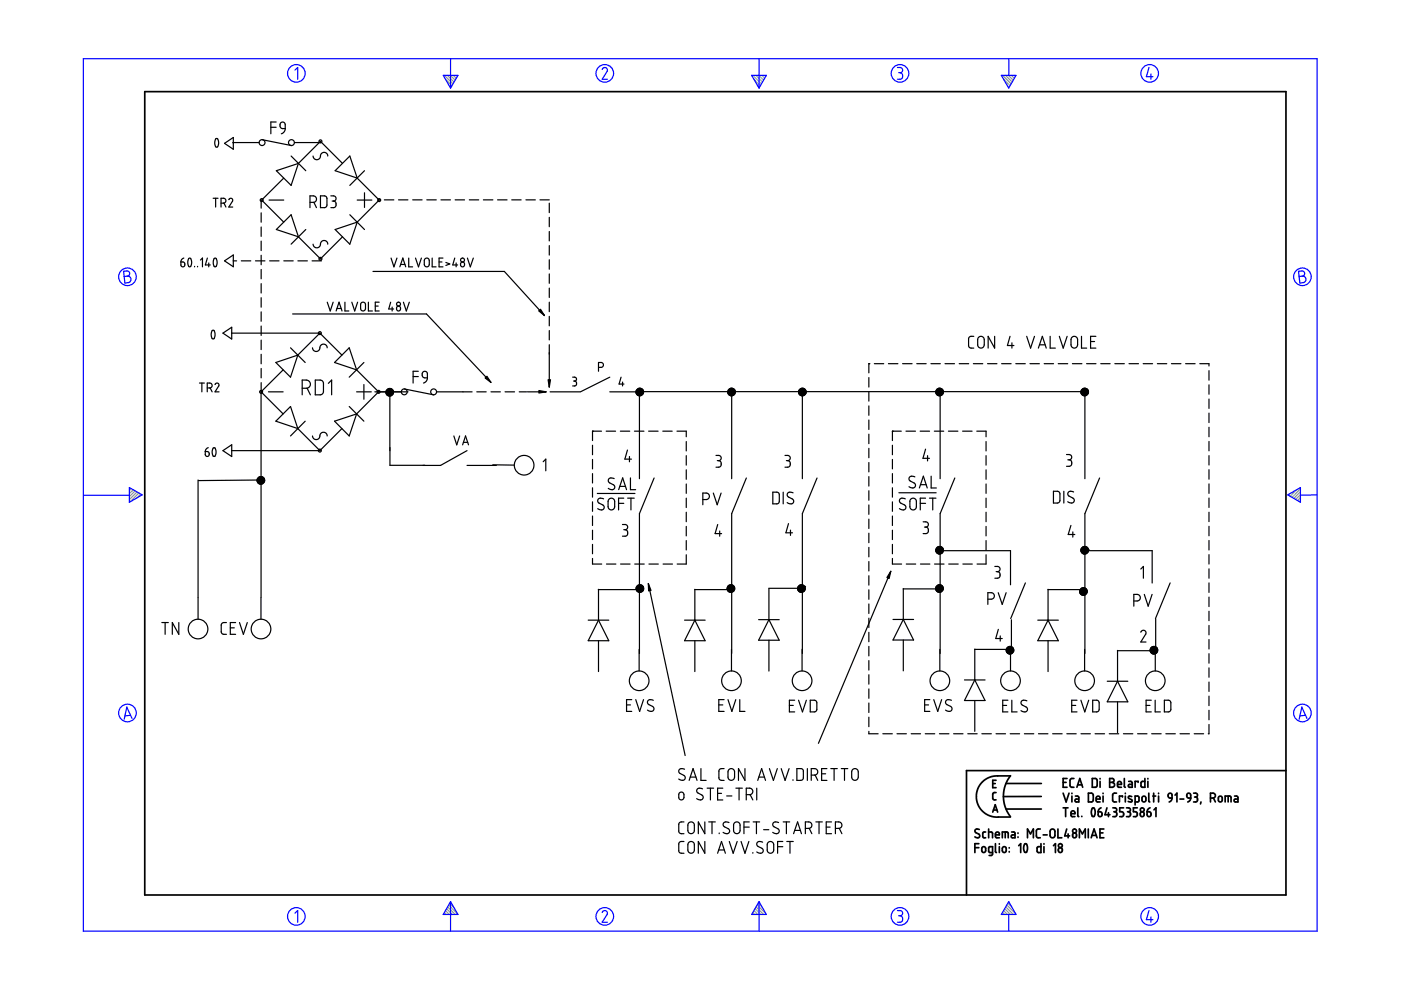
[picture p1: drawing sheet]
<svg xmlns="http://www.w3.org/2000/svg" width="297mm" height="210mm" viewBox="0 0 297 210" stroke-linecap="round" stroke-linejoin="round" font-family="sans-serif">
<g fill="none" stroke="#6c9" stroke-width=".25">
<path d="M94.2 16l1.8 1.8M94.5 16.8l1.3 1.4M94.8 16l1.5 1.4M95.3 18.3l.3 .3M95.5 16l1 1M96.1 16l.6 .6M96.7 16l.3 .2M159.6 16l1.8 1.8M159.9 16.8l1.3 1.4M160.3 16l1.4 1.4M160.7 18.3l.3 .3M160.9 16l1 1"/>
<path d="M161.5 16l.6 .6M162.1 16l.2 .2M212.6 16l1.8 1.8M212.8 16.8l1.3 1.4M213.2 16l1.4 1.4M213.7 18.3l.2 .3M213.8 16l1 1M214.4 16l.7 .6M215.1 16l.2 .2M27.5 103.4h-.1M27.9 103.6l-.5 .4M28.3 103.8l-.9 .9"/>
<path d="M28.7 104.1l-1.3 1.2M29 104.3l-1.6 1.6M29.4 104.5l-1.8 1.9M29.8 104.8l-.8 .8M273.4 104.7l-.3 .3M274.9 103.9l-1.4 1.3M275.7 103.6l-1.8 1.9M275.7 106.1l-.2 .3M275.7 105.5l-.6 .6M275.7 104.9l-1 1M275.7 104.2l-1.4 1.5M94 193.8v.1"/>
<path d="M94.2 193.5l.4 .4M94.4 193.1l.9 .8M94.7 192.7l1.2 1.2M94.9 192.3l1.6 1.6M95.1 191.9l1.9 1.9M95.4 191.5l.8 .8M159.4 193.8v.1M159.6 193.5l.4 .4M159.9 193.1l.8 .8M160.1 192.7l1.2 1.2M160.3 192.3l1.6 1.6M160.5 191.9l1.9 1.9"/>
<path d="M160.8 191.5l.8 .8M212.3 193.8v.1M212.6 193.5l.4 .4M212.8 193.1l.8 .8M213 192.7l1.2 1.2M213.2 192.3l1.6 1.6M213.5 191.9l1.8 1.9M213.7 191.5l.8 .8"/>
</g>
<g fill="none" stroke="#00f" stroke-width=".25">
<path d="M17.7 12.4h261.6v185h-261.6zM62.5 14.9l.6-.6v2.5M94 16h3.1l-1.6 2.7zM95.5 12.4v6.3M127.7 14.7l.5-.4 .5 .3v.5l-1 1.7h1.1M159.4 16h3.1l-1.6 2.7zM160.9 12.4v6.3M190.3 14.3h.7l.3 .3v.6l-.5 .2M190.5 15.4h.3M190.8 15.4l.5 .3v.7l-.3 .4h-.7M212.3 16h3.1l-1.5 2.7zM213.9 12.5v3.5"/>
<path d="M243.6 14.3l-.5 2h1.4M244 15.7v1.1M26.2 57.5l.9-.1 .3 .3 .1 .5-.5 .3 .5 .2 .3 .4-.1 .3-.3 .5-.9 .1zM27 58.5l-.7 .1M275.3 57.5l.9-.1 .3 .3 .1 .5-.5 .3 .5 .2 .3 .4-.1 .4-.2 .3-1 .2zM276.1 58.5l-.7 .1M17.8 105h9.6M27.4 103.4l2.7 1.5-2.7 1.6zM273 104.9l2.7-1.5v3.1zM279.3 104.9l-3.6 .1M27.7 151.7l-1.2 .1M28 152.3l-1.1-2.4-.6 2.6"/>
<path d="M276.8 151.7l-1.2 .1M277.1 152.3l-1.1-2.4-.6 2.6M62.5 193.6l.6-.5v2.4M95.5 191.2v6.2M95.5 191.2l1.6 2.7h-3.1zM127.7 193.5l.1-.3 .5-.1 .5 .4-.1 .4-1 1.6h1.1M160.9 191.2v6.2M160.9 191.2l1.6 2.7h-3.1zM190.3 193.1h.6l.4 .2v.5l-.5 .4M190.5 194.2h.3M190.8 194.2l.5 .3v.7l-.4 .3h-.6M213.9 191.2l1.5 2.7h-3.1z"/>
<path d="M213.9 193.9v3.5M243.6 193.1l-.5 1.9h1.4M244 194.4v1.1"/>
<circle cx="62.8" cy="15.6" r="1.87"/>
<circle cx="128.2" cy="15.6" r="1.87"/>
<circle cx="190.8" cy="15.6" r="1.87"/>
<circle cx="243.8" cy="15.6" r="1.87"/>
<circle cx="27" cy="58.7" r="1.87"/>
<circle cx="276.1" cy="58.7" r="1.87"/>
<circle cx="27" cy="151.2" r="1.87"/>
<circle cx="276.1" cy="151.2" r="1.87"/>
<circle cx="62.8" cy="194.3" r="1.87"/>
<circle cx="128.2" cy="194.3" r="1.87"/>
<circle cx="190.8" cy="194.3" r="1.87"/>
<circle cx="243.8" cy="194.3" r="1.87"/>
</g>
<g fill="none" stroke="#000" stroke-width=".36">
<path d="M30.7 19.4h241.9v170.4h-241.9zM206.7 179.7h.8M207.5 178.9h-.8v1.9M207.6 175.9l-.6-.1-.3 .4 .1 .3 .8 .4 .1 .5-.2 .2-.8-.2M208.2 179.7l.5-.2 .3 .3v.6l-.3 .3-.5-.1zM209 176.4h-.4l-.2 .2v.9l.2 .1h.4M209.6 176.4l.8 .1v1.1M209.6 175.8v1.8M210.5 166.1h.5M210.5 172.2l.5-1.6 .5 1.6M210.6 171.7h.8M211.1 177h.8l-.1-.5-.2-.1-.4 .1-.1 .9 .2 .2h.6"/>
<path d="M211.1 178.9v1.7l.2 .2M211.2 168h-.4l-.3 .3v1.1l.7 .2M211.2 165.4h-.7v1.6h.7M211.9 178.9v.1M211.9 179.5v1.3M212.5 177.6v-1.2h1.1l.2 1.2M212.6 179.7l.4-.2 .3 .3v.6l-.3 .3-.4-.1zM213.1 176.4v1.2M213.3 166.1h7.5M213.3 171.5h7.5M214 179.7v.1M214.2 164.5h-3.5l-.9 .3-.9 .5-.7 .6-.7 .9-.4 1-.1 1.1 .1 1.1 .4 .9 .7 1 .8 .6 .8 .5 .9 .2h3.5"/>
<path d="M214.2 164.5l-1 1.7-.5 2.2 .1 1.3 .3 1.3 1.1 2.1M214.5 176.4h.5l.2 .2v1h-.5a.31 .31 0 0 1-.3-.3 .31 .31 0 0 1 .3-.3h.5M215.8 176.6v.1M215.8 177.4v.1M216 179.3l.4-.4v1.9M217.2 179a.53 .53 0 0 1 .6 .2 .53 .53 0 0 1 0 .5v.7a.37 .37 0 0 1-.5 .3 .37 .37 0 0 1-.2-.5l-.1-.6zM217.8 177.6v-1.8l.7 1 .6-1v1.8M220.6 175.8h-.6l-.3 .3 .1 1.3 .2 .2h.6M220.7 178.9v1.9l-.7-.1-.1-1 .2-.2h.6M220.8 168.9h-8.1M221.2 177h.8M221.3 178.9v.1"/>
<path d="M221.3 179.5v1.3M222.7 176l.5-.2 .4 .3 .1 1.1-.3 .4h-.4l-.3-.3zM223.4 179.3l.4-.4v1.9M224.3 175.8v1.8h.8M224.5 179.8l.4-.1 .2 .2 .1 .5-.1 .2-.3 .2-.3-.2-.1-.5zM225.4 165.9h.6M225.4 168.2l.6 1.8 .7-1.8M225.4 171.3h1M225.9 171.3v1.8M226.2 175.8l-.5 1.4h1.1M226.2 165.1h-.8v1.8h.8M226.5 176.8v.8"/>
<path d="M227.1 172.5h.8l-.1-.5-.4-.1-.3 .2v.8l.2 .2h.6M227.3 168.2v.1M227.3 168.8v1.2M227.5 176.7l.3-.1 .3 .1 .1 .6-.1 .2-.4 .1-.2-.1zM227.7 165.1h-.6l-.2 .3v1.4l.3 .1h.5M228 168.8h.5l.2 .2v1h-.5a.31 .31 0 0 1-.3-.3 .31 .31 0 0 1 .3-.3h.5M228.3 166.9l.6-1.8 .7 1.8M228.5 166.4h.9M228.5 171.3v1.7l.2 .1M228.9 177.6v-1.8l.6 1 .6-1v1.8M229.4 173.1h.1M230.7 175.8v1.8"/>
<path d="M230.8 168.2h.7l.3 .3v1.2l-.3 .3h-.7zM231.4 177.6l.6-1.8 .6 1.8M231.5 177.1h.9M231.6 165.1h.7l.3 .2v1.3l-.2 .3h-.8zM231.6 171.4a.53 .53 0 0 1 .5 .2 .53 .53 0 0 1 .1 .5l-.1 .7a.34 .34 0 0 1-.4 .3 .34 .34 0 0 1-.3-.4v-.6zM232.4 169.4h.8v-.3l-.2-.3-.5 .1-.1 .9 .2 .2h.6M232.8 172.1h.6l.2 .2 .1 .5-.2 .3h-.3l-.3-.1zM233.2 176.6h.6M233.2 165.1v.1M233.2 165.7v1.2M233.4 171.3l-.4 .3-.2 .5M233.9 168.2v.1"/>
<path d="M233.9 168.8v1.2M234 175.8h-.8v1.8h.8M234.7 171.3l-.4 1.4h1M235 172.3v.8M235.3 165.1h.6l.3 .3-.1 .4-.3 .1 .4 .1 .1 .3-.1 .4-.3 .2h-.6zM235.3 165.9h.5M235.9 171.3h.7l.1 .2 .1 .3-.4 .3M236.2 172.1h.2M236.4 172.1l.3 .2 .1 .5-.3 .3h-.6M236.7 168.2h-.5l-.3 .3v1.3l.3 .2h.5M236.9 166.3h.9l-.2-.5-.3-.1-.3 .1-.1 .9 .2 .2h.7M238 169v-.2h-.7v1.2"/>
<path d="M238.2 171.3h-.8v.8h.6l.2 .4-.1 .6h-.7M238.4 165.1v1.7l.2 .1M238.6 168.2v.1M238.6 168.8v1.2M238.8 171.3h.5l.3 .2v.4l-.3 .2M239.1 172.1h.2M239.3 172.1l.4 .3-.1 .5-.2 .2h-.6M239.3 165.7h.5l.3 .2v1h-.6a.31 .31 0 0 1-.3-.3 .31 .31 0 0 1 .3-.3h.6M239.9 168.9l-.2-.1a.29 .29 0 0 0-.4 .1 .29 .29 0 0 0 .1 .4l.5 .2a.33 .33 0 0 1 0 .5 .33 .33 0 0 1-.5 0l-.2-.1M240.7 170l.7-.1 .1-.9-.2-.2h-.6v1.9M241.1 171.3h-.8v.8h.6l.2 .3-.1 .7h-.7M241.3 165.9v-.2h-.6v1.2"/>
<path d="M241.9 172.3l.2-.2 .4 .2 .1 .5-.1 .2-.4 .1-.2-.1zM242.2 169l.2-.2 .4 .1 .2 .8-.2 .2-.4 .1-.3-.2zM242.7 165.1v1.8h-.6l-.2-.2 .1-.9 .2-.1h.5M243.2 172.1l.7 .2v.7l-.4 .1-.2-.1zM243.4 165.1v.1M243.4 165.7v1.2M243.6 168.2v1.6l.2 .2M243.8 171.3l-.4 .3-.2 .5M244.4 168.8h.6M244.6 168.2v1.8M244.7 171.7l.4-.4v1.8M245.6 168.2v.1"/>
<path d="M245.6 168.8v1.2M247.7 168.4l.3-.2 .4 .1 .1 .9-.7-.1zM248.5 169.2l-.2 .5-.4 .3M249.1 168.6l.4-.4v1.8M250.2 169.4h.8M251.7 168.3l.3-.1 .3 .1 .2 .9h-.6l-.2-.2zM252.5 169.2l-.2 .5-.5 .3M253.1 168.2l.7 .1 .1 .4-.4 .3M253.3 169h.2M253.5 169l.4 .2v.5l-.2 .3h-.6M254.6 170l-.1 .5M256.6 169.2l.9-.1 .2-.3-.1-.4-.4-.2h-.6v1.8"/>
<path d="M257.3 169.2l.4 .8M258.4 169l.2-.2 .4 .1 .1 .8-.1 .2-.4 .1-.3-.2zM259.8 170v-1.2l1.1 .1 .1 1.1M260.4 168.8v1.2M261.7 168.8h.6l.2 .3v.9h-.6a.31 .31 0 0 1-.3-.3 .31 .31 0 0 1 .3-.3h.6M272.6 163.4h-67.7v26.4M210.4 180.8h-.5l-.3-.2v-.9l.2-.2h.6v1.6l-.2 .3h-.5M214 180.6v.1"/>
<circle cx="224.8" cy="179.3" r=".42"/>
<circle cx="227.8" cy="176.2" r=".41"/>
<circle cx="242.2" cy="171.7" r=".42"/>
</g>
<g fill="none" stroke="#000" stroke-width=".25">
<path d="M45.7 29.4a.58 .58 0 0 1 .7 .9l-.1 .5a.36 .36 0 0 1-.5 .4 .36 .36 0 0 1-.2-.5l-.1-.6zM47.6 30.4l1.9-1.3v2.5zM49.3 30.2h5.6M55.6 29.6l6.2 1.3M57.4 27h1.1M58.5 25.9h-1.1v2.5M58.6 36.2l4.7-1.6-1.6 4.7zM59.5 26l.4-.1 .4 .2 .2 1.2h-.6l-.4-.2-.1-.3zM60.2 37.8l-4.7 4.6 4.7 4.7M60.5 27.3l-.2 .6-.7 .5M61.7 33.1l3.1 3.1M62.4 30.2h5.6"/>
<path d="M63.3 34.6l4.6-4.6 4.7 4.6M66.4 33.1l.2 .5 .5 .3 .7-.4 .3-.9 .4-.3 .7 .1 .3 .7M74.2 33.1l1.5 4.7-4.6-1.6zM75.7 37.8l4.7 4.6-4.7 4.7M77.3 36.2l-3.1 3.1M38.4 55.5l.5 .1 .2 .2 .1 .4-.2 .3-.3 .1-.3-.2zM39 54.7l-.5 .3-.1 .5M40 54.8a.49 .49 0 0 1 .5 .2 .49 .49 0 0 1 .1 .5l-.1 .8a.35 .35 0 0 1-.5 .2 .35 .35 0 0 1-.1-.5l-.1-.6zM41.3 56.5v.1M41.9 56.5v.1M42.5 55.1l.4-.4v1.9M44 54.7l-.5 1.5h1.1"/>
<path d="M44.3 55.8v.8M45.2 42h1M45.4 54.8a.49 .49 0 0 1 .5 .2 .49 .49 0 0 1 .1 .5l-.1 .8a.35 .35 0 0 1-.5 .2 .35 .35 0 0 1-.1-.5l-.1-.6zM45.7 42v1.9M46.9 43.1h.6l.3-.2 .1-.4-.2-.4-.8-.1v1.9M47.5 43.1l.4 .8M47.6 55.3l1.9-1.2v2.5zM48.5 42.3l.3-.3 .5 .2v.4l-.8 1.3h.8M49.5 55.3h.7M51.2 55.3h2M54.2 55.3h2M55.4 42.5v1.6"/>
<path d="M55.4 45.1v2M55.4 48.1v2M55.4 51.1v2M55.4 54.1v2M55.4 57.1v2M57 42.4h3.2M57.2 55.3h2M58.6 48.7l3.1-3.2 1.6 4.7zM60.2 55.3h2M63.2 55.3h2M63.3 50.2l4.6 4.7 4.7-4.7M64.8 48.7l-3.1 3.1"/>
<path d="M65.7 42.9h.9l.4-.2 .1-.6-.3-.4-1.1-.2v2.5M66.2 55.3h2M66.4 51.8l.3 .6 .3 .1h.5l.4-.4 .2-.8 .5-.3 .6 .1 .3 .7M66.5 42.9l.6 1.1M67.9 41.5l1.1 .1 .3 .3v1.6l-.4 .5h-1zM70.1 41.5l.8 .1 .3 .3-.1 .6-.4 .1M70.4 42.6h.3M70.7 42.6l.5 .3v.7l-.3 .4h-.8M71.1 48.7l4.6-1.6-1.5 4.7zM74.2 45.5l3.1 3.2M75.7 42.4h3.1M77.3 40.9v3.1"/>
<path d="M79.1 57.6h27.8l8.5 9.3M80.4 42.4h.1M81.5 42.4h2M82.9 54.7l.6 1.9 .7-1.9M84.5 42.4h2M84.8 56.6l.6-1.9 .6 1.9M84.9 56.1h1M86.7 54.7v1.9h.8M87.5 42.4h2M88.1 54.7l.6 1.9 .6-1.9M90.1 54.9l.5-.2 .4 .3v1.2l-.3 .3-.4 .1-.3-.3zM90.5 42.4h2"/>
<path d="M91.6 54.7v1.9h.9M93.1 55.5h.6M93.5 42.4h2M93.9 54.7h-.8v1.9h.8M94.5 55.6l.9 .4-.9 .3M96.4 54.7l-.4 1.5h1M96.5 42.4h2M96.7 55.8v.8M99.1 54.7l.6 1.9 .7-1.9M99.5 42.4h2M102.5 42.4h2M105.5 42.4h2"/>
<path d="M108.5 42.4h2M111.5 42.4h2M114.5 42.4h2M116.5 43.1v2M116.5 46.1v2M116.5 49.1v2M116.5 52.1v2M116.5 55.1v2M116.5 58.1v2M45 70.1a.63 .63 0 0 1 .6 .8l-.1 .6a.34 .34 0 0 1-.4 .4 .34 .34 0 0 1-.3-.5v-.6zM47.3 70.6l1.8-1.2v2.5zM49.1 70.6h18.7"/>
<path d="M55.4 60.1v2M55.4 63.1v2M55.4 66.1v2M55.4 69.1v2M55.4 72.1v2M55.4 75.1v2M55.4 78.1v2M58.5 76.9l4.6-1.6-1.5 4.7zM60 78.4l-4.6 4.7M61.6 73.7l3.1 3.2M62 66.6h28.4l13.7 14.5M66.3 73.7l.1 .6 .6 .2 .7-.3 .2-.9 .5-.3 .7 .1 .3 .6"/>
<path d="M67.8 70.6l4.7 4.7M67.8 70.6l-4.7 4.7M69.4 64.1l.6 1.8 .6-1.8M70.9 76.9l3.1-3.2 1.6 4.7zM71.3 65.9l.6-1.8 .6 1.8M71.4 65.4h.9M73.1 64.1v1.8h.9M74.6 64.1l.6 1.8 .6-1.8M75.6 78.4l4.7 4.7-4.7 4.7M76.6 64.2l.5-.1 .4 .3v1.1l-.4 .4h-.4l-.2-.3v-1.1zM77.2 76.9l-3.2 3.1M78.1 64.1v1.8h.9"/>
<path d="M79.6 64.9h.6M80.4 64.1h-.8v1.8h.8M82.8 64.1l-.4 1.4h1.1M83.1 65.1v.8M85.5 64.1l.6 1.8 .7-1.8M87.6 79.8h1.1M88.7 78.7h-1.1v2.5M89.6 79l.4-.3 .5 .3 .1 1.1-.9-.2-.2-.3zM116.5 61.1v2M116.5 64.1v2M116.5 67.1v2M116.5 70.1v2"/>
<path d="M116.5 73.1v9M121.4 80h.5l.3 .2v.4l-.4 .2M126.9 77.9h.6l.3-.2 .1-.4-.2-.4h-.8v1.8M129.3 80l-6.2 3.1M131.7 80l-.4 1.4h1M184.2 77.1h.1M184.4 77.1h-.2v2M185.4 77.1h2M188.4 77.1h2M191.4 77.1h2M194.4 77.1h2M197.4 77.1h2"/>
<path d="M200.4 77.1h2M203.4 77.1h2M206.4 77.1h2M206.5 71.3h-.8l-.3 .5v1.8l.4 .2h.7M207.5 71.5l.7-.2 .5 .5-.1 1.5-.4 .5-.6-.1-.3-.3v-1.5zM209.4 77.1h2M210.9 71.3v2.5l-1.4-2.5v2.5M212.4 77.1h2M214.1 71.3l-.5 2h1.4M214.5 72.7v1.1M215.4 77.1h2M217.7 71.3l.8 2.5 .8-2.5"/>
<path d="M218.4 77.1h2M220.2 73.8l.8-2.5 .8 2.5M220.4 73.1h1.2M221.4 77.1h2M222.7 71.3v2.5h1.1M224.4 77.1h2M224.6 71.3l.8 2.5 .9-2.5M227.3 71.5l.7-.2 .5 .5-.1 1.5-.5 .5-.5-.1-.3-.3v-1.5zM227.4 77.1h2M229.3 71.3v2.5h1.1M230.4 77.1h2M231.2 72.4h.9"/>
<path d="M232.3 71.3h-1.1v2.5h1.1M233.4 77.1h2M236.4 77.1h2M239.4 77.1h2M242.4 77.1h2M245.4 77.1h2M248.4 77.1h2M251.4 77.1h2M254.4 77.1h1.9v.5M256.3 78.6v2M42.3 81.2h1M42.8 81.2v1.9"/>
<path d="M43.5 95.7l.8 .2 .1 .5-.2 .3-.4 .1-.2-.2zM43.9 82.3h.6l.4-.2 .1-.4-.2-.4-.9-.1v1.9M44.2 94.9l-.6 .4-.1 .4M44.6 82.3l.4 .8M45.2 95a.53 .53 0 0 1 .5 .2 .53 .53 0 0 1 .1 .5l-.1 .7a.35 .35 0 0 1-.4 .4 .35 .35 0 0 1-.3-.5v-.6zM45.6 81.5l.5-.3 .3 .4-.8 1.5h.8M47.3 95.5l1.8-1.2v2.5zM49.1 95.5h18.7M55.4 83.1l4.6 4.7M55.4 83.1l-.1 48.2M55.4 81.1v2M56.9 83.1h3.1"/>
<path d="M58.5 89.3l3.1-3.1 1.5 4.7zM63.1 90.9l4.7 4.6M64.1 82.3h1l.4-.2 .3-.5-.2-.7-.5-.3h-1v3.1M64.7 89.3l-3.1 3.1M65.1 82.3l.7 1.4M66.3 92.4l.2 .6 .4 .2h.4l.5-.4 .2-.9 .5-.2 .6 .1 .3 .6M66.8 80.6h1.3l.4 .4 .1 2.1-.4 .6h-1.4zM69.6 81.3l.7-.7v3.1M70.9 89.3l4.7-1.5-1.6 4.6zM72.5 90.9l-4.7 4.6M74 86.2l3.2 3.1M75.6 83.1h3.1"/>
<path d="M77.2 81.5v3.1M79.5 83.1h7M82.4 82.4l-.5 .5M82.5 82.4l-.7 .6M82.6 82.4l-.8 .8M82.7 83.1v12.4M82.7 94.9v3.8h7.4M82.7 82.4l-.9 .8M82.8 82.4l-.9 1M82.9 82.4l-1 1M83 82.4l-1.1 1.1M83 82.5l-1.1 1.1"/>
<path d="M83.1 82.5l-1.1 1.2 1.2-1.1M83.2 82.7l-1.1 1.1M83.3 82.7l-1.2 1.1M83.3 82.8l-1.1 1.1M83.4 82.8l-1.1 1.1M83.4 83.5l-.5 .4M83.4 83.2l-.7 .8M83.4 83l-1 .9M83.4 83.4l-.6 .5M83.4 82.9l-1 1M83.4 83.4h.1M83.4 83.1l-.8 .9"/>
<path d="M83.4 83.2v.1M83.4 83h.1M85.7 82.5l6.2 1.2M90.6 80.1l-.2 .8-.6 .3M92.6 83.1h7.5M96.2 92.4l.6 1.9 .7-1.9M98.1 94.3l.6-1.9 .6 1.9M98.3 93.8h.9M99 95.5l-5.6 3.2h-3.7M99 98.7h6.2M101.1 83.1h2M104.1 83.1h2"/>
<path d="M104.5 98.6h4.6M107.1 83.1h2M110.1 83.1h1.5M111.8 83.1h4M115.2 97.9l.5-.6v2.5M116.6 83.1h6.4M121.6 80.8h.2M121.8 80.8l.4 .2v.6l-.2 .2h-.6M125.6 91.4h.1M125.6 94.4v2M125.6 97.4v2M127.5 91.4h-1.9v2"/>
<path d="M128.5 91.4h2M131.5 91.4h2M132 81v.8M133 95.4l-.5 1.9h1.4M133.5 96.8v1.1M134.5 91.4h2M135.4 82.3l-.5 .5M135.4 82.4l-.5 .5M135.6 83.1v18.4M135.6 82.4l-.8 .7M135.6 82.3v.1M135.7 82.3l-.9 .9"/>
<path d="M135.8 82.3v.1M135.9 82.3l-1 1M135.9 82.4l-1 1M136 82.4l-1.1 1.1M136.1 82.5l-1.1 1.1M136.2 82.5l-1.2 1.2M136.2 82.6l-1.1 1.1M136.3 82.6l-1.2 1.2M136.3 83.2l-.7 .7M136.3 83l-.9 .9M136.3 82.8l-1 1M136.3 83.4l-.5 .5"/>
<path d="M136.3 82.7l-1.1 1.1M136.3 82.7v.1M136.4 83.4l-.5 .5M136.4 82.8h-.1M136.4 82.9l-1 1M136.4 83h-.1M136.4 83.3l-.1 .1M136.4 83.1l-.8 .8M136.4 83.1l-.1 .2M137.5 91.4h2M140.5 91.4h2M143.5 91.4h2v1.2"/>
<path d="M145.5 93.6v2M145.5 96.6v2M145.5 99.6v2M151.8 96.6h.7l.4 .3-.1 .6-.4 .2M152.1 97.7h.3M152.4 97.7l.4 .2 .1 .7-.4 .4-.7 .1M154.7 82.4l-.3 .4M154.9 82.3v.1M154.9 82.4l-.6 .6M155 83.2l-.5 .5M155 83l-.5 .6M155 82.8l-.6 .6"/>
<path d="M155 83.8l-.1 .1M155 83.6l-.2 .2M155 83.4l-.4 .4M155 82.3v.1M155 82.3l-.7 .8M155.1 83.1v18.4M155.2 82.3v.1M155.2 82.4l-.9 .8M155.3 82.3l-1 1M155.4 82.4l-1.1 1M155.4 82.4l-.4 .4M155.5 82.4l-1.1 1.1"/>
<path d="M155.6 82.5l-.6 .5M155.7 82.5l-1.2 1.2M155.7 82.6l-.7 .7M155.8 82.7l-1.1 1.1M155.8 82.7l-.8 .8M155.8 83.5l-.3 .3M155.8 82.8l-1 1.1M155.9 82.8l-.9 .9M155.9 83l-.9 .9M155.9 83.3l-.7 .6M155.9 83.2l-.7 .7M166.4 96.6h.7l.4 .2v.6l-.5 .3"/>
<path d="M166.7 97.7h.3M167 97.7l.5 .4v.7l-.3 .2-.8 .1M169.8 82.4l-.4 .4M169.9 82.3v.1M169.9 82.4l-.6 .5M170.1 82.3l-.1 .1M170.1 83.1v18.4M170.1 82.4l-.8 .8M170.1 82.3l-.8 .8M170.3 82.3l-.1 .1M170.3 82.3v.1M170.3 82.4l-.9 1"/>
<path d="M170.5 82.4l-1.1 1.1M170.6 82.8l-1 1M170.6 83.6l-.3 .3M170.6 83.4l-.6 .5M170.6 82.9l-.9 .9M170.6 82.5l-1.1 1.2M170.6 82.5v.1M170.7 82.6l-1.1 1.1M170.8 82.6l-.2 .2M170.8 82.7l-1 1.1M170.8 82.8l-.2 .2M170.9 83.4l-.3 .3"/>
<path d="M170.9 82.9l-1 1 .7-.7M170.9 83.3l-.5 .6M170.9 83l-.3 .3M170.9 83.1l-.8 .8M170.9 83.1l-.3 .4M184.2 80.1v2M184.2 83.1v1.9M184.2 86.1v2M184.2 89v2.1M184.2 92.1v2M184.2 95.1v1.9M184.2 98.1v2"/>
<path d="M189.2 91.4h.1M189.2 94.4v2M189.2 97.4v2M191.1 91.4h-1.9v2M192.1 91.4h2M195.1 91.4h2M196.2 95.2l-.5 2h1.4M196.7 96.6v1.1M198.1 91.4h2M198.6 83.4l-.1 .1M198.6 83.2l-.2 .1M198.6 82.9l-.2 .2"/>
<path d="M198.6 82.7l-.2 .2M198.7 82.5l-.1 .1M199 82.4h.1M199.1 82.3l-.7 .7M199.1 82.4l-.5 .4M199.2 82.3v.1M199.3 82.4l-.7 .6M199.3 82.3l-.9 .9M199.3 83.1v18.4M199.4 82.3v.1M199.4 82.4l-.9 1M199.5 82.4l-.9 .9"/>
<path d="M199.6 82.4l-1.1 1.1M199.7 82.5l-1.1 1.1M199.8 82.5l-1.2 1.2M199.8 82.6l-1.1 1.1M199.9 82.7l-1.1 1.1M199.9 83.5l-.3 .3M199.9 82.8l-1 1.1M200 82.9l-.9 1 .9-.9M200 83.4l-.5 .5M200 83.2l-.7 .7M200 83.1l-.8 .8M201.1 91.4h2"/>
<path d="M204.1 91.4h2M207.1 91.4h2v1.2M209.1 93.6v2M209.1 96.6v2M209.1 99.6v2M226.1 96.4h.8l.3 .4-.1 .5-.4 .2M226.4 97.5h.3M226.7 97.5l.5 .2v.8l-.4 .3-.7 .1M229.6 82.4l-.3 .4M229.7 83.2l-.3 .4M229.7 83l-.4 .5M229.7 83.4l-.3 .3"/>
<path d="M229.7 82.3v.1M229.8 82.4l-.6 .5M229.8 83l-100.5 .1M229.9 82.3l-.7 .8M230 82.3l-.8 .8M230 83.1v18.4M230.1 82.3l-.9 1M230.2 82.3l-1 1M230.3 82.4l-1.1 1M230.4 82.4l-.7 .6M230.5 82.5l-1.2 1.1M230.5 82.5l-.8 .8"/>
<path d="M230.6 82.6l-.9 .8M230.6 82.6l-1.1 1.1M230.7 82.7l-1.1 1.1M230.7 82.8l-1 .9M230.7 82.9l-1 .9M230.7 83.4l-.5 .5M230.8 82.9l-1 1M230.8 83.3l-.7 .6M230.8 83.1l-.8 .8M230.8 83l-.9 .9M256.3 81.6v2M256.3 84.6v2"/>
<path d="M256.3 87.6v2M256.3 90.6v2M256.3 93.6v2M256.3 96.6v2M256.3 99.6v2M42 101.8v29.5M54.8 102.4l1.1-1-1.1 1.1M55 101.1l-.4 .4M55.1 101.1l-.6 .5M55.3 101l-.8 .8M55.4 102.6l-.1 .1M55.4 102.4l-.3 .2"/>
<path d="M55.4 101l-.9 .9M55.4 101.6l-.7 .7M55.4 101.4l-.8 .8M55.4 101.2l-.9 .8M55.4 101v.1M55.5 101.1l-1 1M55.6 101.1l-.2 .2M55.6 101.8l-13.5 .1M55.7 101.1l-1.1 1.1M55.7 101.2l-.3 .3M55.8 101.2l-1.1 1.2M56 101.5l-1.1 1"/>
<path d="M56 101.5l-1.1 1.1M56.1 101.6l-1.1 1M56.1 102.1l-.5 .5M56.1 101.7l-.7 .7M56.1 102l-.6 .6M56.1 101.8l-.9 .9M56.1 101.9l-.7 .7M125.6 118.4v1.2h2M125.6 100.4v2M125.6 103.4v2M125.6 106.4v2M125.6 109.4v2"/>
<path d="M125.6 112.4v2M125.6 115.4v2M126.6 104.6h8M128 105.8l-.9-.2-.3 .2-.1 .5 .3 .4 1 .5 .1 .3-.1 .4-.6 .2-.7-.3M128.6 119.6h2M129.1 105.8l.7-.2 .5 .5v1.5l-.5 .5h-.4l-.4-.4-.1-1.4zM130.2 101.5l-.9-.1-.2 .2-.1 .4 .2 .3 1 .6 .1 .6-.4 .3-.9-.3M131.1 106.7h1.1M131.2 103.8l.8-2.5 .8 2.5M131.4 103.1h1.2M131.6 119.6h2M132 111.2h.7l.3 .3v.6l-.5 .2"/>
<path d="M132.2 112.3h.3M132.2 105.6h-1.1v2.5M132.5 112.3l.5 .3 .1 .7-.4 .4h-.7M133.1 105.6h1.4M133.7 101.3v2.5h1.1M133.8 105.6v2.5M134.6 119.6h2M137.6 119.6h2M138.7 101.3l-3.1 7.6v29.7M140.6 119.6h2M145.5 117.6v2h-1.9M145.5 102.6v2"/>
<path d="M145.5 105.6v2M145.5 108.6v2M145.5 111.6v2M145.5 114.6v2M149 105.9h.8l.4-.2 .2-.5-.2-.5-.3-.2h-.9v2.5M151.2 104.5l.9 2.5 .8-2.5M152.2 111.2l-.6 1.9h1.4M152.6 112.6v1.1M158.2 101.3l-3.1 7.6v29.7M163.9 104.4h.9l.4 .2v1.8l-.3 .4h-1zM166.1 104.4v2.4M167.2 111l-.6 2h1.4"/>
<path d="M167.6 112.4v1.1M168.1 104.5l-.9-.1-.3 .3v.3l.2 .3 1 .6 .2 .3-.1 .4-.3 .2h-.4l-.6-.2M173.2 101.3l-3.1 7.6v29.7M184.2 101v2.1M184.2 104.1v2M184.2 107.1v2M184.2 110.1v2M184.2 113.1v2M184.2 116.1v2M184.2 119.1v2M189.2 118.4v1.2h2M189.2 100.4v2"/>
<path d="M189.2 103.4v2M189.2 106.4v2M189.2 109.4v2M189.2 112.4v2M189.2 115.4v2M190.6 104.5h7.9M191.9 105.8l-.8-.2-.3 .2-.1 .4 .2 .4 1 .6 .2 .2-.1 .5-.6 .2-.7-.3M192.2 119.6h1.9M193.1 105.9l.3-.3h.4l.5 .5v1.4l-.4 .6h-.5l-.5-.5v-1.4zM194 101.1l-.9-.1-.3 .2-.1 .4 .3 .4 1 .5 .1 .3-.1 .4-.5 .3-.8-.3M194.9 103.5l.9-2.5 .8 2.5M195.1 106.7h1.1"/>
<path d="M195.2 119.6h1.9M195.2 102.8h1.2M195.7 110.6l.8 .1 .3 .3-.1 .5-.4 .3M196 111.8h.3M196.2 105.6h-1.1v2.5M196.3 111.8l.5 .2v.8l-.4 .3h-.7M197.1 105.6h1.3M197.4 101v2.5h1.1M197.8 105.6v2.5M198.1 119.6h2.1M198.6 117l-.1 .1M198.6 116.8l-.2 .1"/>
<path d="M198.6 116.5l-.2 .2M198.6 116.4l-.2 .1M198.6 116.6h.1M198.7 117.3l1.2-1.1-1.1 1.1M198.8 116l-.2 .2M198.9 116.6l-.3 .3M199 115.9l-.6 .5M199.1 116.6l-.5 .5M199.1 115.9l-.5 .5M199.2 116.6l-.6 .6M199.3 115.9l-.7 .6M199.3 115.9l-.9 .9"/>
<path d="M199.5 115.9l-.7 .7M199.5 115.9l-1 1.1M199.6 116l-.6 .6M199.6 116.8h14.6v7.2M199.7 116l-1.2 1.1M199.7 116.6l-.8 .8M199.7 116.1l-.5 .5M199.8 116.1l-1.2 1.1M199.8 117.2l-.1 .1M199.9 117l-.4 .4M199.9 116.3l-.3 .3M200 116.6l-.9 .9"/>
<path d="M200 116.4l-1.1 1M200 116.5l-1 1M200 116.8l-.7 .7M200 116.7l-.8 .8M200 116.5l-.1 .1M201.1 119.6h2.1M202.4 101.3l-3.1 7.6v29.7M204.2 119.6h1.9M209.1 117.6v2h-1.9M209.1 102.6v2M209.1 105.6v2M209.1 108.6v2"/>
<path d="M209.1 111.6v2M209.1 114.6v2M223.4 104.2h1l.3 .3v1.7l-.4 .4-.9 .1zM225.6 104.2v2.5M227.1 111.4l-.6 1.9h1.4M227.5 112.8v1.1M227.6 104.3l-.8-.1-.3 .1-.1 .4 .2 .5 1.1 .6v.6l-.6 .3-.7-.3M229.2 116.6v.1M229.5 116.6l-.3 .3M229.6 117.4l1.1-1.1-1.1 1.1M229.7 116.6l-.4 .4M229.7 116.6l.7-.6-1.1 1.1"/>
<path d="M229.7 116.8l-.3 .4M229.7 115.9l-.5 .6M229.7 116.5l-.1 .1M229.8 115.9l-.1 .1M230 115.9l-.8 .7M230 116.8h14.3v6.8M230 115.9l-.8 .8M230.1 116.6l-.7 .7M230.2 115.9l-1 1M230.2 115.9l-.5 .5M230.5 116l-1.2 1.2M230.5 116.1l-.8 .8"/>
<path d="M230.6 116.1l-.5 .5M230.6 116.2l-1.1 1.1M230.7 117l-.4 .4M230.7 116.4l-1 1M230.8 116.5l-1 1M230.8 116.9l-.6 .5M230.8 116.6h.1M230.8 116.7l-.8 .8M230.8 116.6l-.9 .9M233.1 101.3l-3.1 7.6v29.7M256.3 102.6v2M256.3 105.6v2"/>
<path d="M256.3 108.6v2M256.3 111.6v2M256.3 114.6v2M256.3 117.6v2M34.3 132h1.4M35 132v2.5M37.9 132v2.5l-1.4-2.5v2.5M48 132h-.7l-.4 .4v1.8l.3 .3h.8M48.8 133.1h.9M50 132h-1.2v2.5h1.2M50.8 132l.8 2.5 .8-2.5M124.7 131.5h4.4"/>
<path d="M126.9 125h8.7M126.9 124.9v6.6M126.9 135.8v6.6M126.9 131.5l2.2 4.3h-4.4zM135.3 124.1l-.4 .3M135.5 137.7v4.6M135.5 124l-.6 .7M135.6 124l-.7 .7M135.8 124l-.9 .9M135.9 124l-1 1.1M136 124.1l-1.1 1M136.1 124.1l-1.1 1.1"/>
<path d="M136.2 124.2l-1.1 1.1M136.2 124.2l-1.1 1.2M136.3 125.3l-.1 .1M136.3 125l-.5 .6M136.3 124.4l-1.1 1.1M136.3 124.7l-.8 .9M136.3 124.5l-1 1M136.3 124.3l-1.1 1.1M136.3 124.3h.1M136.4 124.4h-.1M136.4 125.2l-.4 .3M136.4 124.5l-1 1"/>
<path d="M136.4 124.5l-.1 .1M136.5 124.7l-.9 .9M136.5 124.9l-.8 .7M136.5 124.9l-.2 .2M136.5 124.7l-.2 .1M137.5 123.7l7.8 36.5M145.1 131.5h4.4M147.3 125h7.8M147.3 131.5l2.2 4.3h-4.4zM147.3 124.9v6.6M147.3 135.8v6.6M154.4 125.3l1.2-1-1.2 1.1"/>
<path d="M154.5 124.1l-.2 .3M154.7 124l-.5 .5M154.9 124l-.7 .7M155 124l-.8 .8M155 125.5l-.1 .1M155 125.3l-.3 .2M155 124.6l-.7 .7M155 124.3l-.8 .8M155 124.1l-.8 .8M155.1 137.7v4.6M155.1 124l-.9 1M155.2 124l-.2 .2"/>
<path d="M155.3 124.1l-1.1 1M155.3 124.1l-.3 .3M155.4 124.1l-1.1 1.1M155.5 124.2l-.5 .4M155.6 125.3l-.1 .1M155.6 124.4l-1.1 1.1M155.7 124.4l-1.1 1.1M155.7 124.5l-1 1M155.7 125l-.5 .6M155.7 124.6l-.7 .7M155.8 124.7l-1 .9M155.8 124.7l-.8 .8"/>
<path d="M155.8 124.9l-.7 .7M160.8 131.4h4.4M163 124.7h6.9M163 131.4l2.2 4.3h-4.4zM163 124.8v6.6M163 135.7v6.6M169.6 124.1l-.4 .3M169.8 124l-.7 .7M169.9 124l-.8 .7M170 124l-.9 .9M170.1 137.7v4.6M170.1 124l-1 .9"/>
<path d="M170.2 124l-1 1.1M170.2 124.1l-1 1M170.3 124.1l-1.1 1.1M170.4 124.1l-1.1 1.1M170.5 124.2l-1.2 1.1M170.5 124.2l-1.1 1.2M170.5 125.3l-.1 .1M170.6 124.3l-1.2 1.1M170.6 124.3h.1M170.6 124.4l-1.1 1.1M170.6 124.7l-.8 .9M170.6 124.5l-1 1"/>
<path d="M170.6 124.4h.1M170.6 125.2l-.4 .3M170.7 124.5l-1.1 1M170.7 124.5l-.1 .1M170.7 124.9l-.7 .7M170.7 124.7l-.9 .9M170.7 124.9l-.8 .7M170.7 124.7l-.1 .1M184.2 122.1v2M184.2 125.1v2M184.2 128.1v2M184.2 131.1v2"/>
<path d="M184.2 134.1v2M184.2 137.1v2M188.9 121.1l-15.4 36.5M189.3 131.3h4.4M191.5 124.9h7.8M191.5 131.3l2.2 4.4h-4.4zM191.5 124.8v6.5M191.5 135.7v6.5M198.6 125.3h.1M198.6 125l-.1 .2M198.6 124.6l-.2 .2M198.6 125.1l.9-1-1 1"/>
<path d="M198.6 124.7l-.2 .2M198.6 124.3l-.1 .1M198.9 124l-.3 .3M199 124l-.6 .6M199.2 124l-.8 .7M199.2 124l-.6 .6M199.3 137.7v4.6M199.4 124l-.8 .8M199.4 124l-1 1M199.7 124.1l-1.2 1.1M199.7 124.2l-1.1 1.1M199.8 124.2l-1.2 1.2"/>
<path d="M199.8 124.3l-1.1 1.1M199.9 124.4l-1.1 1.1M199.9 125l-.4 .5M199.9 124.5l-1 1M200 124.6l-1 1M200 124.8l-.8 .8M200 124.9l-.7 .7M200 124.7l-.9 .9M206.7 137.7h7.7M206.7 137.6v6.6M209.4 127l1.2-.1 .2-.4-.1-.6-.4-.2h-.9v2.4M210.9 120.1h.7l.4 .4-.1 .5-.4 .2"/>
<path d="M211.2 121.2h.3M211.5 121.2l.5 .3v.7l-.4 .4h-.7M211.6 125.7l.9 2.4 .8-2.4M211.7 133.4l-.6 2h1.4M212.1 134.8v1.1M213.7 138.4l-.1 .1M213.8 137.1l-.4 .4M213.9 138.4l-.2 .2M213.9 137.1l-.5 .5M214.1 137.1l-.8 .7M214.1 138.4l-.2 .2M214.2 138.3l-.1 .1"/>
<path d="M214.2 138.1l-.4 .3M214.2 137.9l-.6 .5M214.2 137.4l-.8 .8M214.2 137.1l-.9 .8M214.2 138.4h.1M214.2 137.7v4.6M214.3 137.1l-1 .9M214.4 138.4l-.3 .3M214.4 137.1l-1 1M214.4 131.4v6.9M214.5 137.1l-.3 .4M214.5 137.2l-1.1 1"/>
<path d="M214.6 137.2l-1.1 1.2M214.7 138.4l-.3 .2M214.7 137.3l-.5 .5M214.7 137.3l-1.1 1.2M214.8 137.4l-.6 .6M214.8 137.5l-1 1.1M214.8 137.5l-.6 .7M214.9 137.7l-1 .9M214.9 137.6l-.8 .8M214.9 138.1l-.3 .3M214.9 137.8l-.6 .6M214.9 138l-.6 .6"/>
<path d="M214.9 137.9l-.7 .8M217.4 123.6l-3.1 7.5M220 131.5h4.4M222.2 125h7.8M222.2 131.5l2.2 4.3h-4.4zM222.2 124.9v6.6M222.2 135.8v6.6M229.2 125.9v.1M229.4 125.9l-.1 .2M229.5 124.6l-.6 .6M229.7 124.6l-.8 .8M229.7 125.9l-.2 .3"/>
<path d="M229.7 125.5l-.5 .5M229.7 126.1l-.1 .1M229.7 125.9h.1M229.7 125l-.7 .8M229.7 125.2l-.7 .7M229.7 124.7l-.8 .9M229.8 124.6l-.9 .8M229.8 125.9l-.1 .1M229.9 124.6l-1 1M230 137.7v4.6M230 124.7l-.3 .1M230.1 124.7l-1.1 1"/>
<path d="M230.1 124.7l-.4 .4M230.1 125.9l-.2 .3M230.2 124.8l-1.1 1.1M230.2 124.8l-.5 .5M230.3 124.9l-1.1 1M230.3 124.9l-.6 .6M230.4 125l-1 .9M230.4 125.1l-1.1 1M230.5 125.2l-1.1 1M230.5 125.7l-.5 .5M230.5 125.2l-.8 .7M230.5 125.6l-.4 .3"/>
<path d="M230.5 125.4l-.8 .8 .3-.3M230.5 125.3l-.6 .6M236.9 138h7.8M236.9 137.9v6.5M240.4 127.4l1.1-.1 .3-.4-.2-.6-.3-.3h-.9v2.5M241.9 134l.5-.4 .5 .3 .1 .5-1.1 1.7h1.1M241.9 120.6l.5-.5v2.5M242.6 126l.8 2.5 .9-2.5M244.2 138.4l-.1 .1M244.2 137.2l-.2 .2M244.4 137.1l-.5 .5M244.6 137.1l-.7 .7"/>
<path d="M244.6 137.1l-.8 .8M244.8 137.1l-.9 .9M244.9 138.4l-.3 .3M244.9 137.7v4.6M244.9 137.1l-1 1.1M245 137.1l-1.1 1.1M245 131.2v7.3M245.1 137.2l-1.1 1.1M245.2 137.3l-1.1 1.1M245.3 137.3l-1.2 1.2M245.3 137.8l.1-.2-1 1M245.3 137.4l-1 1.2 .1-.2"/>
<path d="M245.3 138.3l-.1 .2M245.3 137.9l-.8 .8M245.3 137.9l-.5 .5M245.3 137.6l-.8 .8M245.3 137.4v.1M245.4 137.5l-1 .9M245.4 138.1l-.5 .5M245.4 138l-.6 .7M245.4 137.8l-.1 .2M248.1 123.6l-3.1 7.5M256.3 120.6v2M256.3 123.6v2"/>
<path d="M256.3 126.6v2M256.3 129.6v2M256.3 132.6v2M256.3 135.6v2M256.3 138.6v2M132.8 149.5h.9M133.9 148.3h-1.1v2.5h1.1M134.8 148.3l.8 2.5 .8-2.5M138.5 148.5l-.8-.1-.3 .2-.1 .3 .2 .5 1.1 .6-.1 .6-.5 .2-.7-.2M152.4 149.5h.8M153.5 148.3h-1.1v2.5h1.1M154.3 148.3l.9 2.5 .8-2.5"/>
<path d="M156.8 148.3v2.5h1.1M167.4 149.6h.8M168.5 148.5h-1.1v2.4h1.1M169.3 148.5l.8 2.4 .9-2.4M171.8 148.5h1l.4 .3v1.7l-.3 .4h-1.1zM184.2 155.1v.5h2M184.2 140.1v2M184.2 143.1v2M184.2 146.1v2M184.2 149.1v2M184.2 152.1v2M187.2 155.6h2"/>
<path d="M190.2 155.6h2M193.2 155.6h2M196 149.5h.9M196.2 155.6h2M197.1 148.3h-1.1v2.5h1.1M198 148.3l.8 2.5 .8-2.5M199.2 155.6h2M201.7 148.5l-.8-.1-.3 .2-.1 .4 .2 .4 1 .5 .1 .3-.1 .4-.5 .2-.7-.2M202.2 155.6h2M204.5 144.2h4.4M205.2 155.6h2M206.7 144.2l2.2 4.3h-4.4z"/>
<path d="M206.7 148.5v6.6M208.2 155.6h2M211.2 155.6h2M212.6 149.6h.8M213.7 148.5h-1.1v2.4h1.1M214.2 155.6h2M214.5 148.5v2.4h1.1M217.2 155.6h2M217.7 148.6l-.9-.1-.3 .3v.3l.2 .3 1 .7 .1 .6-.4 .2-.9-.2M220.2 155.6h2M223.2 155.6h2M226.2 155.6h2"/>
<path d="M227.2 149.6h.9M228.3 148.5h-1.1v2.4h1.1M229.2 148.5l.8 2.4 .8-2.4M229.2 155.6h2M231.7 148.5h1l.3 .3v1.7l-.3 .4h-1zM232.2 155.6h2M234.8 144.4h4.3M235.2 155.6h2M236.9 144.4l2.2 4.4h-4.3zM236.9 148.8v6.5M238.2 155.6h2M241.2 155.6h2"/>
<path d="M243 149.6h.8M244.1 148.5h-1.1v2.4h1.1M244.2 155.6h2M244.9 148.5v2.4h1.1M246.9 148.5h1l.3 .3v1.7l-.3 .4h-1zM247.2 155.6h2M250.2 155.6h2M253.2 155.6h2M256.3 153.6v2h-.1M256.3 141.6v2M256.3 144.6v2M256.3 147.6v2"/>
<path d="M256.3 150.6v2M144 168.2l.4-.3 .5 .3 .1 .9-.2 .4-.4 .1-.4-.2zM145 174.3h-.7l-.4 .4 .1 1.8 .3 .2 .7 .1M145 178.4h-.7l-.4 .4 .1 1.9 .4 .2h.6M145.1 163.1l-.9-.1-.3 .4v.3l.2 .2 1 .6 .2 .3-.1 .4-.5 .3-.8-.3M146 174.5l.6-.2 .6 .4v1.5l-.5 .5h-.5l-.3-.4-.1-1.4zM146 178.7l.6-.3 .6 .4v1.6l-.4 .4-.5 .1-.4-.4-.1-1.5zM146.1 165.5l.8-2.5 .9 2.5M146.3 164.8h1.3M148.6 163v2.5h1.1M148.9 167.3l-.8-.2-.2 .2-.2 .4 .2 .4 1.1 .6v.6l-.4 .3-.9-.3M149.4 174.3v2.5l-1.3-2.5v2.5"/>
<path d="M149.4 178.4v2.5l-1.3-2.5v2.5M149.9 167.1h1.4M150.3 174.3h1.4M150.6 167.1v2.5M151 174.3v2.5M152.1 168.2h.9M152.5 176.6v.2M153.2 167.1h-1.1v2.5h1.1M153.5 163h-.8l-.3 .4 .1 1.8 .3 .2 .7 .1M154.1 168.8h1.1M154.5 163.2l.7-.2 .5 .5v1.4l-.4 .5h-.5l-.4-.4-.1-1.4zM154.6 174.4l-.9-.1-.3 .3-.1 .3 .3 .4 1 .5 .1 .4-.1 .3-.5 .3-.8-.3"/>
<path d="M154.6 178.4l.8 2.5 .9-2.5M155.7 174.5l.6-.2 .6 .5v1.4l-.1 .3-.4 .2h-.5l-.3-.4-.1-1.5zM156 167.1h1.4M156.7 167.1v2.5M157.1 178.4l.8 2.5 .9-2.5M157.7 175.4h1.2M157.9 163v2.5l-1.3-2.5v2.5M158.2 168.5h.8l.4-.2 .2-.5-.2-.5-.4-.2h-.8v2.5M158.9 174.3h-1.2v2.5M159 168.5l.6 1.1M159.7 174.3h1.4M160.4 174.3v2.5"/>
<path d="M160.4 167.1v2.5M160.7 165.5l.8-2.5 .8 2.5M160.9 164.8h1.2M161.7 178.6l-.9-.2-.3 .2-.1 .5 .3 .3 1 .6 .1 .3-.1 .4-.6 .2-.7-.3M161.9 175.9h1.1M162.8 178.6l.7-.2 .5 .5v1.4l-.1 .4-.4 .2-.5-.1-.3-.4v-1.4zM163.1 163l.9 2.5 .8-2.5M164.9 179.5h1.1M165.1 174.4l-.9-.1-.3 .2-.1 .4 .2 .3 1.1 .6 .1 .3-.1 .4-.5 .3-.8-.3M165.6 163l.9 2.5 .8-2.5M166 178.4h-1.1v2.5M166.1 174.3h1.3"/>
<path d="M166.7 174.3v2.5M166.8 178.4h1.4M167.5 178.4v2.5M168.1 165.3v.2M168.3 176.8l.8-2.5 .8 2.5M168.5 176.1h1.2M169 163h.9l.4 .3v1.7l-.3 .4-1 .1zM170.8 175.6h.8l.3-.1 .2-.4-.1-.6-.5-.2h-.7v2.5M171.2 163v2.5M171.6 175.6l.5 1.2M172 164.3h.8l.3-.1 .3-.4-.2-.6-.4-.2h-.8v2.5M172.8 164.3l.6 1.2"/>
<path d="M173 174.3h1.3M173.7 174.3v2.5M174.2 164.1h.8M175.2 175.4h.8M175.3 163h-1.1v2.5h1.1M176.1 163h1.4M176.3 174.3h-1.1v2.5h1.1M176.8 163v2.5M177.1 175.6h.8l.4-.1 .2-.4-.1-.6-.5-.2h-.8v2.5M177.9 175.6l.6 1.2M178.4 163h1.3M179 163v2.5"/>
<path d="M180.8 163.2l.7-.2 .4 .5 .1 1.3-.2 .4-.4 .2h-.5l-.3-.4v-1.4zM152.1 180.9l.9-2.5 .8 2.5M152.4 180.2h1.2M159.6 180.8v.1"/>
<circle cx="55.6" cy="30.2" r=".62"/>
<circle cx="61.8" cy="30.2" r=".62"/>
<circle cx="67.9" cy="30" r=".31"/>
<circle cx="55.5" cy="42.4" r=".31"/>
<circle cx="67.9" cy="54.9" r=".31"/>
<circle cx="80.4" cy="42.4" r=".31"/>
<circle cx="98" cy="56.1" r=".49"/>
<circle cx="98.1" cy="55.1" r=".41"/>
<circle cx="67.8" cy="70.6" r=".31"/>
<circle cx="84.4" cy="65.4" r=".49"/>
<circle cx="84.5" cy="64.5" r=".42"/>
<circle cx="55.4" cy="83.1" r=".31"/>
<circle cx="67.8" cy="95.5" r=".31"/>
<circle cx="80.3" cy="83.1" r=".31"/>
<circle cx="82.6" cy="83.2" r=".8"/>
<circle cx="85.7" cy="83.1" r=".62"/>
<circle cx="91.9" cy="83.1" r=".62"/>
<circle cx="111.1" cy="98.6" r="2.08"/>
<circle cx="135.6" cy="83.1" r=".8"/>
<circle cx="155.1" cy="83.1" r=".8"/>
<circle cx="170.1" cy="83.1" r=".8"/>
<circle cx="199.2" cy="83.1" r=".8"/>
<circle cx="230" cy="83.1" r=".8"/>
<circle cx="55.3" cy="101.9" r=".8"/>
<circle cx="199.2" cy="116.7" r=".8"/>
<circle cx="230" cy="116.7" r=".8"/>
<circle cx="42" cy="133.4" r="2.08"/>
<circle cx="55.3" cy="133.4" r="2.08"/>
<circle cx="135.7" cy="124.8" r=".8"/>
<circle cx="155" cy="124.8" r=".8"/>
<circle cx="169.9" cy="124.8" r=".8"/>
<circle cx="199.2" cy="124.8" r=".8"/>
<circle cx="214.1" cy="137.9" r=".8"/>
<circle cx="229.7" cy="125.4" r=".8"/>
<circle cx="244.7" cy="137.9" r=".8"/>
<circle cx="135.5" cy="144.3" r="2.08"/>
<circle cx="155.1" cy="144.3" r="2.08"/>
<circle cx="170.1" cy="144.3" r="2.08"/>
<circle cx="199.3" cy="144.3" r="2.08"/>
<circle cx="214.2" cy="144.3" r="2.08"/>
<circle cx="230" cy="144.3" r="2.08"/>
<circle cx="244.9" cy="144.3" r="2.08"/>
</g>
<path d="M114.2 65.9l.4-.3 .8 1.3zM102.8 80.1l.4-.3 .9 1.3zM114.3 82.8l1.5 .3-1.5 .2zM116.2 80.5h.5l-.2 1.6zM137.5 123.7l.5 1.5-.5 .1zM188.9 121.1l-.4 1.6-.5-.3z" fill="#000" stroke="#000" stroke-width=".25"/>
</svg>
